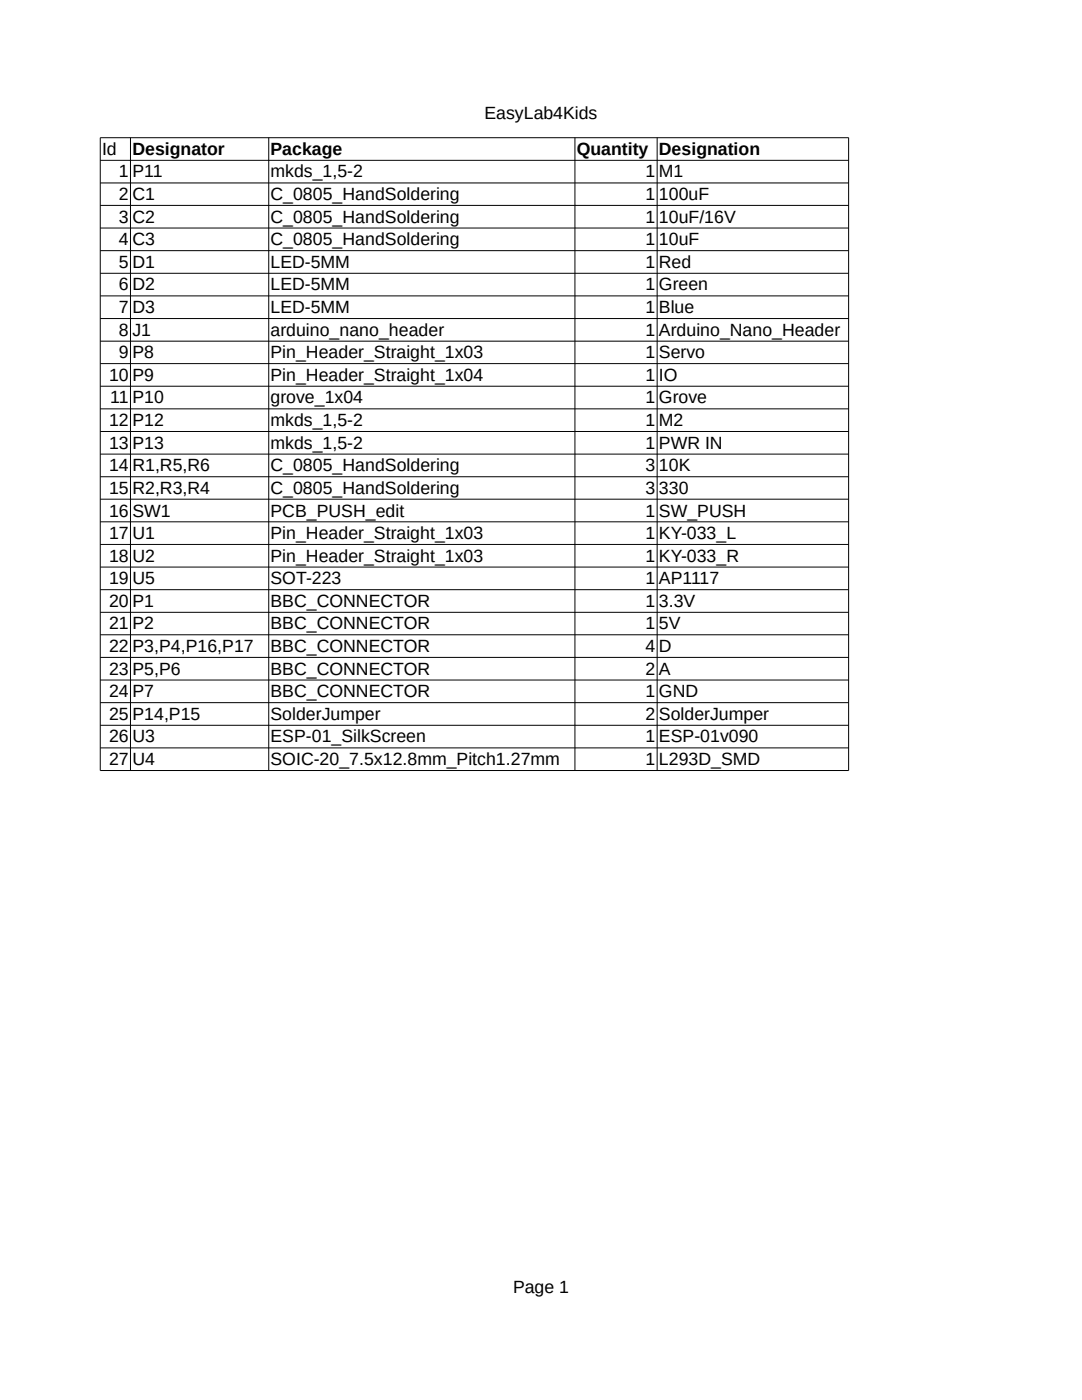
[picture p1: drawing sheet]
<svg xmlns="http://www.w3.org/2000/svg" width="216mm" height="279mm" viewBox="0 0 216 279" stroke-linecap="round" stroke-linejoin="round" font-family="sans-serif">
<defs><g id="words">
<g font-size="3.5">
<text x="96.7" y="23.7">EasyLab4Kids</text>
<text x="20.4" y="30.9">Id</text>
<text x="23.7" y="35.4">1</text>
<text x="26.4" y="30.9">Designator</text>
<text x="26.4" y="35.4">P11</text>
<text x="54" y="30.9">Package</text>
<text x="54" y="35.4">mkds_1,5-2</text>
<text x="115.1" y="30.9">Quantity</text>
<text x="128.8" y="35.4">1</text>
<text x="131.5" y="30.9">Designation</text>
<text x="131.5" y="35.4">M1</text>
<text x="23.7" y="39.9">2</text>
<text x="26.4" y="39.9">C1</text>
<text x="54" y="39.9">C_0805_HandSoldering</text>
<text x="128.8" y="39.9">1</text>
<text x="131.5" y="39.9">100uF</text>
<text x="23.7" y="44.4">3</text>
<text x="26.4" y="44.4">C2</text>
<text x="54" y="44.4">C_0805_HandSoldering</text>
<text x="128.8" y="44.4">1</text>
<text x="131.5" y="44.4">10uF/16V</text>
<text x="23.7" y="49">4</text>
<text x="23.7" y="53.4">5</text>
<text x="26.4" y="49">C3</text>
<text x="26.4" y="53.4">D1</text>
<text x="54" y="49">C_0805_HandSoldering</text>
<text x="54" y="53.4">LED-5MM</text>
<text x="128.8" y="49">1</text>
<text x="128.8" y="53.4">1</text>
<text x="131.5" y="49">10uF</text>
<text x="131.5" y="53.4">Red</text>
<text x="23.7" y="58">6</text>
<text x="26.4" y="58">D2</text>
<text x="54" y="58">LED-5MM</text>
<text x="128.8" y="58">1</text>
<text x="131.5" y="58">Green</text>
<text x="23.7" y="62.5">7</text>
<text x="26.4" y="62.5">D3</text>
<text x="54" y="62.5">LED-5MM</text>
<text x="128.8" y="62.5">1</text>
<text x="131.5" y="62.5">Blue</text>
<text x="23.7" y="67">8</text>
<text x="23.7" y="71.5">9</text>
<text x="26.4" y="67">J1</text>
<text x="26.4" y="71.5">P8</text>
<text x="54" y="67">arduino_nano_header</text>
<text x="54" y="71.5">Pin_Header_Straight_1x03</text>
<text x="128.8" y="67">1</text>
<text x="128.8" y="71.5">1</text>
<text x="131.5" y="67">Arduino_Nano_Header</text>
<text x="131.5" y="71.5">Servo</text>
<text x="21.8" y="76">10</text>
<text x="26.4" y="76">P9</text>
<text x="54" y="76">Pin_Header_Straight_1x04</text>
<text x="128.8" y="76">1</text>
<text x="131.5" y="76">IO</text>
<text x="22" y="80.5">11</text>
<text x="26.4" y="80.5">P10</text>
<text x="54" y="80.5">grove_1x04</text>
<text x="128.8" y="80.5">1</text>
<text x="131.5" y="80.5">Grove</text>
<text x="21.8" y="85">12</text>
<text x="21.8" y="89.5">13</text>
<text x="26.4" y="85">P12</text>
<text x="26.4" y="89.5">P13</text>
<text x="54" y="85">mkds_1,5-2</text>
<text x="54" y="89.5">mkds_1,5-2</text>
<text x="128.8" y="85">1</text>
<text x="128.8" y="89.5">1</text>
<text x="131.5" y="85">M2</text>
<text x="131.5" y="89.5">PWR IN</text>
<text x="21.8" y="94.1">14</text>
<text x="26.4" y="94.1">R1,R5,R6</text>
<text x="54" y="94.1">C_0805_HandSoldering</text>
<text x="128.8" y="94.1">3</text>
<text x="131.5" y="94.1">10K</text>
<text x="21.8" y="98.6">15</text>
<text x="26.4" y="98.6">R2,R3,R4</text>
<text x="54" y="98.6">C_0805_HandSoldering</text>
<text x="128.8" y="98.6">3</text>
<text x="131.5" y="98.6">330</text>
<text x="21.8" y="103.1">16</text>
<text x="21.8" y="107.6">17</text>
<text x="26.4" y="103.1">SW1</text>
<text x="26.4" y="107.6">U1</text>
<text x="54" y="103.1">PCB_PUSH_edit</text>
<text x="54" y="107.6">Pin_Header_Straight_1x03</text>
<text x="128.8" y="103.1">1</text>
<text x="128.8" y="107.6">1</text>
<text x="131.5" y="103.1">SW_PUSH</text>
<text x="131.5" y="107.6">KY-033_L</text>
<text x="21.8" y="112.1">18</text>
<text x="26.4" y="112.1">U2</text>
<text x="54" y="112.1">Pin_Header_Straight_1x03</text>
<text x="128.8" y="112.1">1</text>
<text x="131.5" y="112.1">KY-033_R</text>
<text x="21.8" y="116.6">19</text>
<text x="26.4" y="116.6">U5</text>
<text x="54" y="116.6">SOT-223</text>
<text x="128.8" y="116.6">1</text>
<text x="131.5" y="116.6">AP1117</text>
<text x="21.8" y="121.1">20</text>
<text x="21.8" y="125.6">21</text>
<text x="26.4" y="121.1">P1</text>
<text x="26.4" y="125.6">P2</text>
<text x="54" y="121.1">BBC_CONNECTOR</text>
<text x="54" y="125.6">BBC_CONNECTOR</text>
<text x="128.8" y="121.1">1</text>
<text x="128.8" y="125.6">1</text>
<text x="131.5" y="121.1">3.3V</text>
<text x="131.5" y="125.6">5V</text>
<text x="21.8" y="130.1">22</text>
<text x="26.4" y="130.1">P3,P4,P16,P17</text>
<text x="54" y="130.1">BBC_CONNECTOR</text>
<text x="128.8" y="130.1">4</text>
<text x="131.5" y="130.1">D</text>
<text x="21.8" y="134.7">23</text>
<text x="26.4" y="134.7">P5,P6</text>
<text x="54" y="134.7">BBC_CONNECTOR</text>
<text x="128.8" y="134.7">2</text>
<text x="131.5" y="134.7">A</text>
<text x="21.8" y="139.1">24</text>
<text x="21.8" y="143.7">25</text>
<text x="26.4" y="139.1">P7</text>
<text x="26.4" y="143.7">P14,P15</text>
<text x="54" y="139.1">BBC_CONNECTOR</text>
<text x="54" y="143.7">SolderJumper</text>
<text x="128.8" y="139.1">1</text>
<text x="128.8" y="143.7">2</text>
<text x="131.5" y="139.1">GND</text>
<text x="131.5" y="143.7">SolderJumper</text>
<text x="21.8" y="148.2">26</text>
<text x="26.4" y="148.2">U3</text>
<text x="54" y="148.2">ESP-01_SilkScreen</text>
<text x="128.8" y="148.2">1</text>
<text x="131.5" y="148.2">ESP-01v090</text>
<text x="21.8" y="152.7">27</text>
<text x="26.4" y="152.7">U4</text>
<text x="54" y="152.7">SOIC-20_7.5x12.8mm_Pitch1.27mm</text>
<text x="128.8" y="152.7">1</text>
<text x="131.5" y="152.7">L293D_SMD</text>
<text x="102.4" y="258.1">Page 1</text>
</g>
</g></defs>
<g fill="none" stroke="#000" stroke-width=".2">
<path d="M20 27.5h149.3v126.3h-149.3zM20 32h149.3M20 36.5h149.3M26 27.5v126.3M53.6 27.5v126.3M114.7 27.5v126.3M131.1 27.5v126.3M20 41h149.3M20 45.5h149.3M20 50h149.3M20 54.5h149.3M20 59.1h149.3"/>
<path d="M20 63.6h149.3M20 68.1h149.3M20 72.6h149.3M20 77.1h149.3M20 81.6h149.3M20 86.1h149.3M20 90.6h149.3M20 95.1h149.3M20 99.6h149.3M20 104.1h149.3M20 108.7h149.3M20 113.2h149.3"/>
<path d="M20 117.7h149.3M20 122.2h149.3M20 126.7h149.3M20 131.2h149.3M20 135.7h149.3M20 140.2h149.3M20 144.7h149.3M20 149.3h149.3"/>
</g>
<use href="#words"/>
</svg>
